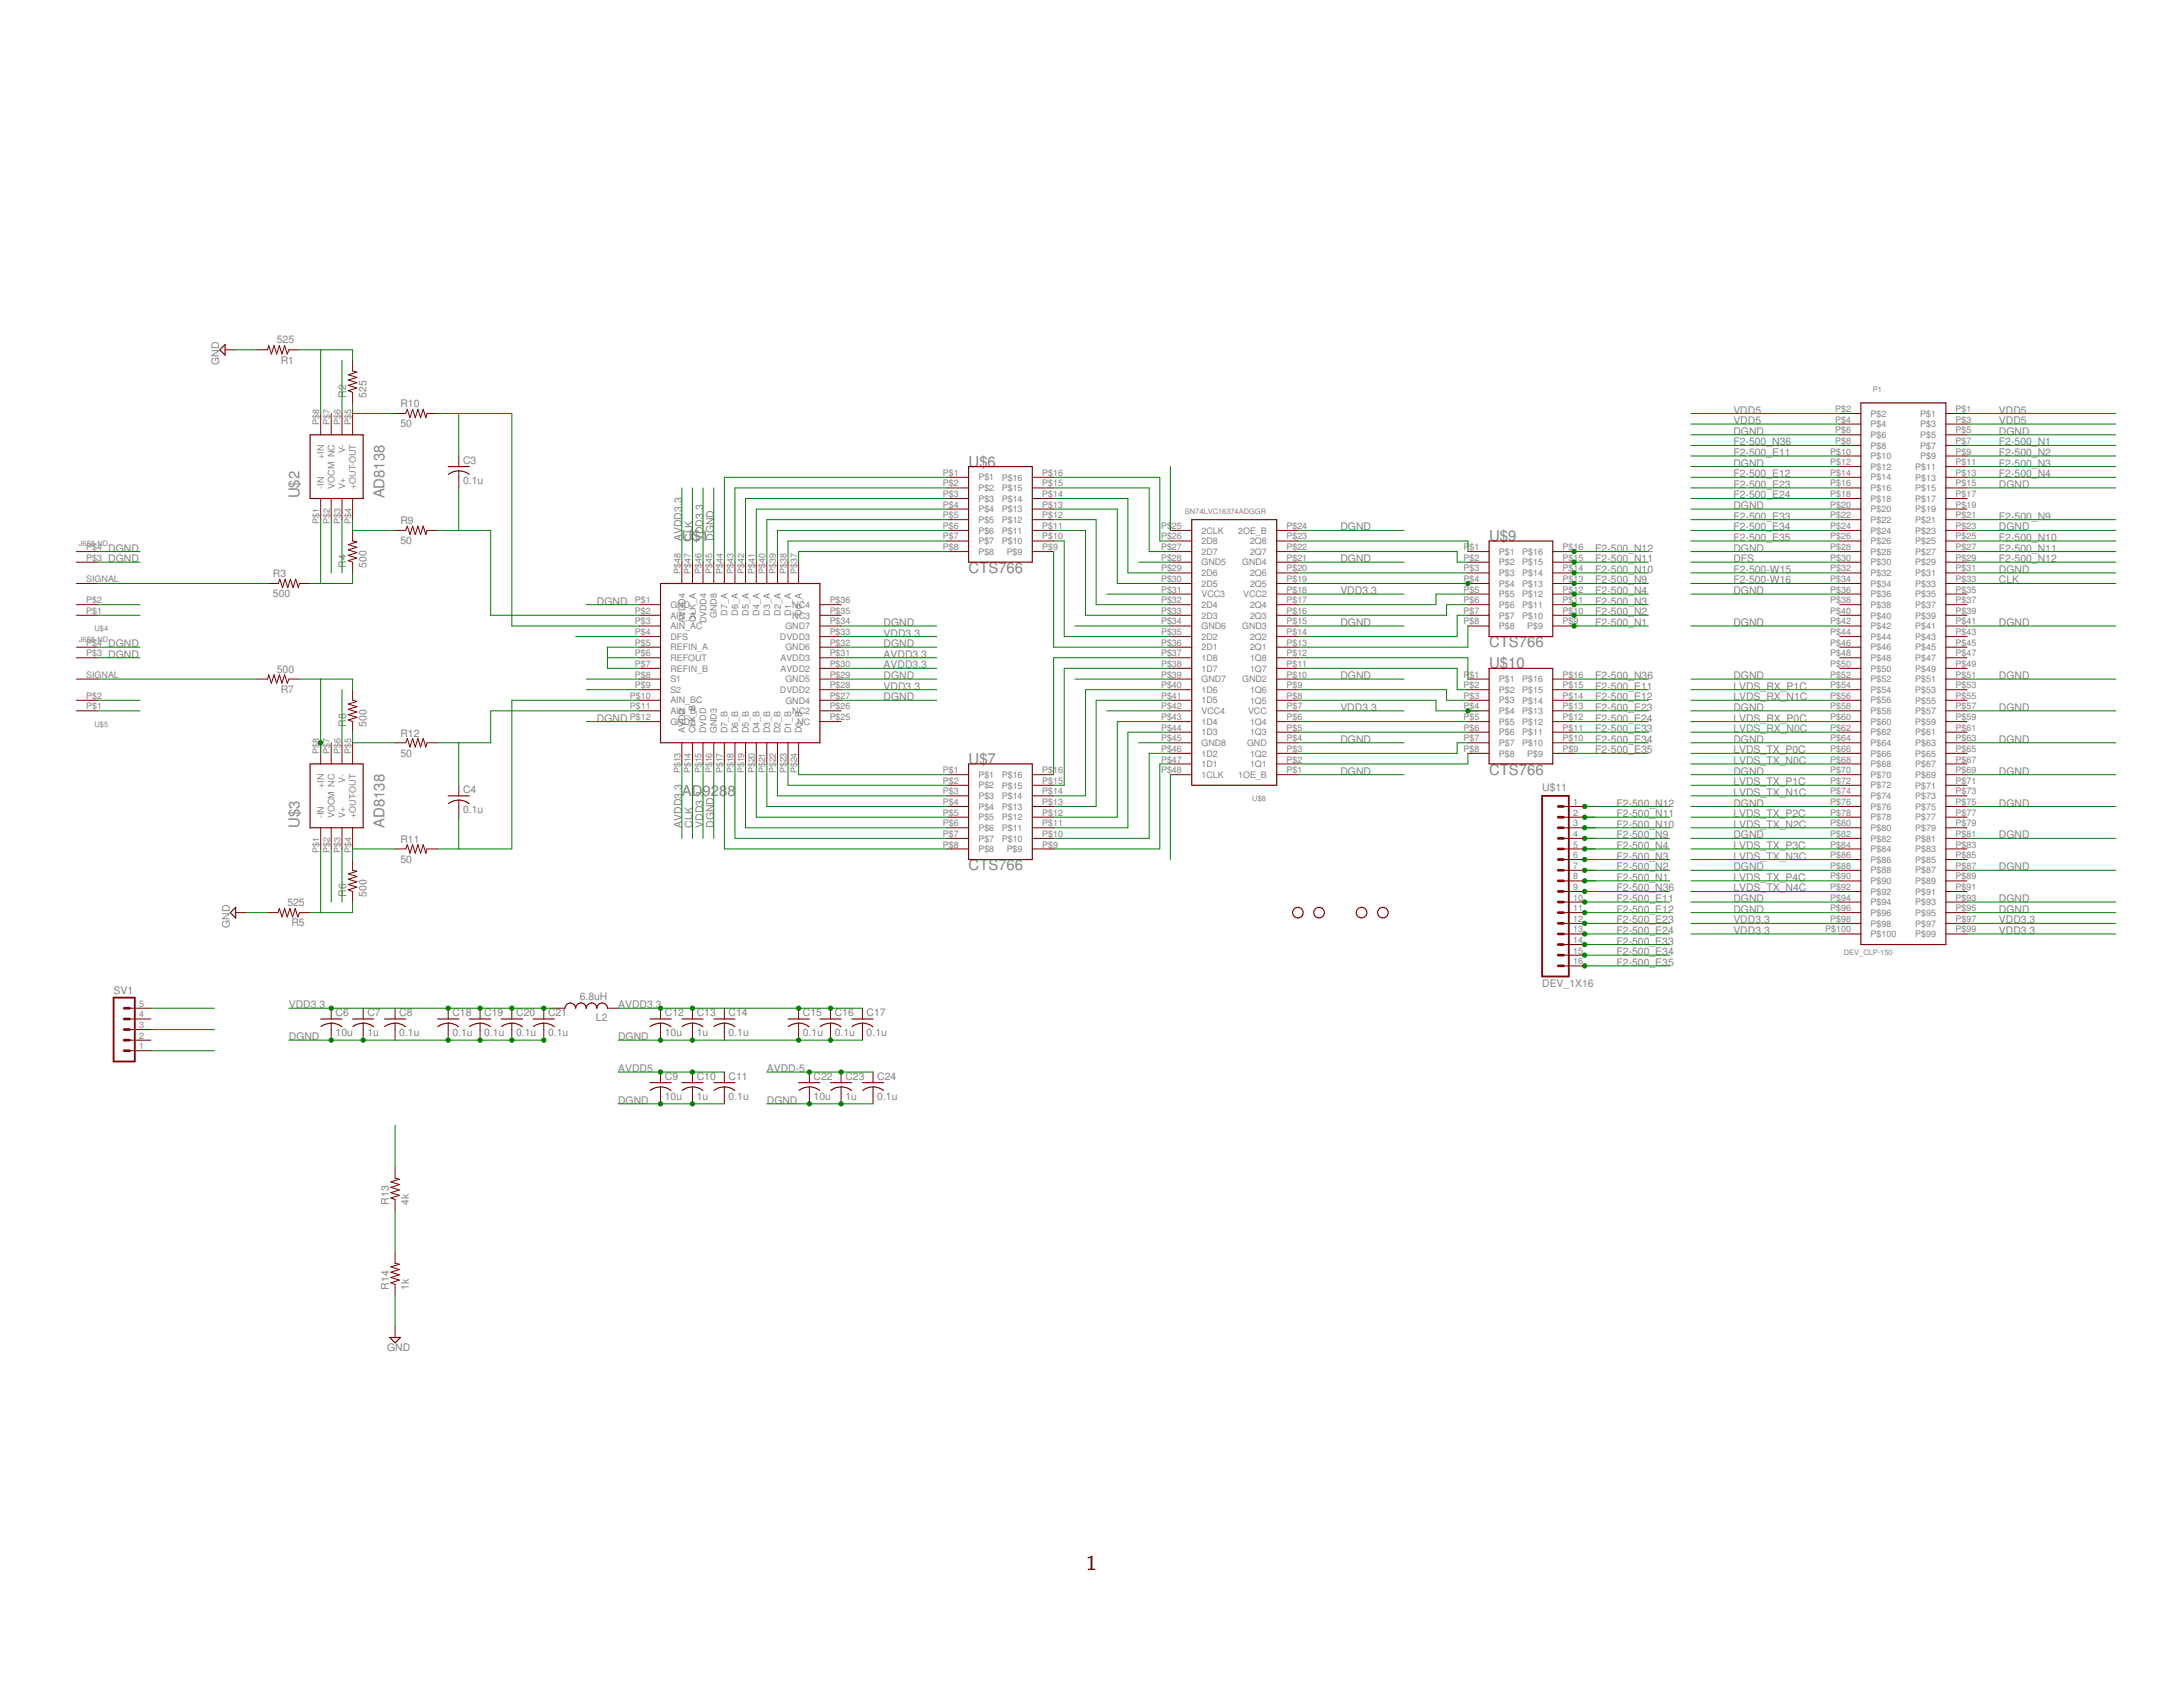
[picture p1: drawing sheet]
<svg xmlns="http://www.w3.org/2000/svg" width="279mm" height="216mm" viewBox="0 0 279 216" stroke-linecap="round" stroke-linejoin="round" font-family="sans-serif">
<defs><g id="words">
<text font-size="2.7" x="139" y="200.9">1</text>
<g font-size="1.9" fill="#808080">
<text x="124" y="59.7">U$6</text>
<text x="38.3" y="63.8" transform="rotate(-90 38.3 63.8)">U$2</text>
<text x="49.2" y="63.8" transform="rotate(-90 49.2 63.8)">AD8138</text>
<text x="87.3" y="69.2">U</text>
<text x="88.6" y="69.2">$1</text>
<text x="190.6" y="69.2">U$9</text>
<text x="124" y="73.3">CTS766</text>
<text x="190.6" y="82.8">CTS766</text>
<text x="190.6" y="85.5">U$10</text>
<text x="87.3" y="101.9">AD928</text>
<text x="93.1" y="101.9">8</text>
<text x="124" y="97.8">U$7</text>
<text x="190.6" y="99.1">CTS766</text>
<text x="38.3" y="105.9" transform="rotate(-90 38.3 105.9)">U$3</text>
<text x="49.2" y="105.9" transform="rotate(-90 49.2 105.9)">AD8138</text>
<text x="124" y="111.4">CTS766</text>
</g>
<g font-size="1.3" fill="#808080">
<text x="28.1" y="46.7" transform="rotate(-90 28.1 46.7)">GND</text>
<text x="35.4" y="44">525</text>
<text x="35.9" y="46.5">R1</text>
<text x="44.3" y="50.9" transform="rotate(-90 44.3 50.9)">R2</text>
<text x="46.9" y="50.9" transform="rotate(-90 46.9 50.9)">525</text>
<text x="51.2" y="52.1">R10</text>
<text x="221.9" y="52.9">VDD5</text>
<text x="255.8" y="52.9">VDD5</text>
<text x="51.2" y="54.7">50</text>
<text x="59.3" y="59.4">C3</text>
<text x="221.9" y="57">F2-500_N36</text>
<text x="221.9" y="58.4">F2-500_E11</text>
<text x="221.9" y="54.3">VDD5</text>
<text x="221.9" y="55.6">DGND</text>
<text x="221.9" y="59.7">DGND</text>
<text x="255.8" y="57">F2-500_N1</text>
<text x="255.8" y="58.4">F2-500_N2</text>
<text x="255.8" y="59.7">F2-500_N3</text>
<text x="255.8" y="54.3">VDD5</text>
<text x="255.8" y="55.6">DGND</text>
<text x="59.3" y="62">0.1u</text>
<text x="221.9" y="61.1">F2-500_E12</text>
<text x="221.9" y="62.4">F2-500_E23</text>
<text x="221.9" y="63.8">F2-500_E24</text>
<text x="221.9" y="65.2">DGND</text>
<text x="255.8" y="61.1">F2-500_N4</text>
<text x="255.8" y="62.4">DGND</text>
<text x="13.9" y="70.6">DGND</text>
<text x="13.9" y="72">DGND</text>
<text x="51.2" y="69.6">50</text>
<text x="51.2" y="67.1">R9</text>
<text x="87.3" y="69.2" transform="rotate(-90 87.3 69.2)">AVDD3.3</text>
<text x="88.6" y="69.2" transform="rotate(-90 88.6 69.2)">CLK</text>
<text x="90" y="69.2" transform="rotate(-90 90 69.2)">VDD3.3</text>
<text x="91.3" y="69.2" transform="rotate(-90 91.3 69.2)">DGND</text>
<text x="171.6" y="72">DGND</text>
<text x="171.6" y="67.9">DGND</text>
<text x="204.2" y="72">F2-500_N11</text>
<text x="204.2" y="70.6">F2-500_N12</text>
<text x="221.9" y="66.5">F2-500_E33</text>
<text x="221.9" y="67.9">F2-500_E34</text>
<text x="221.9" y="69.2">F2-500_E35</text>
<text x="221.9" y="72">DFS</text>
<text x="221.9" y="70.6">DGND</text>
<text x="255.8" y="70.6">F2-500_N11</text>
<text x="255.8" y="72">F2-500_N12</text>
<text x="255.8" y="69.2">F2-500_N10</text>
<text x="255.8" y="66.5">F2-500_N9</text>
<text x="255.8" y="67.9">DGND</text>
<text x="34.9" y="76.4">500</text>
<text x="34.9" y="73.9">R3</text>
<text x="44.3" y="72.6" transform="rotate(-90 44.3 72.6)">R4</text>
<text x="46.9" y="72.6" transform="rotate(-90 46.9 72.6)">500</text>
<text x="76.4" y="77.4">DGND</text>
<text x="171.6" y="76">VDD3.3</text>
<text x="204.2" y="77.4">F2-500_N3</text>
<text x="204.2" y="76">F2-500_N4</text>
<text x="204.2" y="73.3">F2-500_N10</text>
<text x="204.2" y="74.7">F2-500_N9</text>
<text x="221.9" y="76">DGND</text>
<text x="221.9" y="74.7">F2-500-W16</text>
<text x="221.9" y="73.3">F2-500-W15</text>
<text x="255.8" y="73.3">DGND</text>
<text x="255.8" y="74.7">CLK</text>
<text x="13.9" y="82.8">DGND</text>
<text x="113.1" y="81.5">VDD3.3</text>
<text x="113.1" y="80.1">DGND</text>
<text x="113.1" y="82.8">DGND</text>
<text x="171.6" y="80.1">DGND</text>
<text x="204.2" y="80.1">F2-500_N1</text>
<text x="204.2" y="78.7">F2-500_N2</text>
<text x="221.9" y="80.1">DGND</text>
<text x="255.8" y="80.1">DGND</text>
<text x="13.9" y="84.2">DGND</text>
<text x="35.4" y="86.1">500</text>
<text x="35.9" y="88.7">R7</text>
<text x="113.1" y="88.3">VDD3.3</text>
<text x="113.1" y="86.9">DGND</text>
<text x="113.1" y="89.6">DGND</text>
<text x="113.1" y="84.2">AVDD3.3</text>
<text x="113.1" y="85.5">AVDD3.3</text>
<text x="171.6" y="86.9">DGND</text>
<text x="204.2" y="86.9">F2-500_N36</text>
<text x="204.2" y="88.3">F2-500_E11</text>
<text x="204.2" y="89.6">F2-500_E12</text>
<text x="221.9" y="88.3">LVDS_RX_P1C</text>
<text x="221.9" y="89.6">LVDS_RX_N1C</text>
<text x="221.9" y="86.9">DGND</text>
<text x="255.8" y="86.9">DGND</text>
<text x="44.3" y="93" transform="rotate(-90 44.3 93)">R8</text>
<text x="46.9" y="93" transform="rotate(-90 46.9 93)">500</text>
<text x="51.2" y="94.3">R12</text>
<text x="76.4" y="92.3">DGND</text>
<text x="171.6" y="91">VDD3.3</text>
<text x="171.6" y="95.1">DGND</text>
<text x="204.2" y="91">F2-500_E23</text>
<text x="204.2" y="92.3">F2-500_E24</text>
<text x="204.2" y="93.7">F2-500_E33</text>
<text x="204.2" y="95.1">F2-500_E34</text>
<text x="221.9" y="92.3">LVDS_RX_P0C</text>
<text x="221.9" y="93.7">LVDS_RX_N0C</text>
<text x="221.9" y="91">DGND</text>
<text x="221.9" y="95.1">DGND</text>
<text x="255.8" y="91">DGND</text>
<text x="255.8" y="95.1">DGND</text>
<text x="51.2" y="96.8">50</text>
<text x="59.3" y="101.5">C4</text>
<text x="171.6" y="99.1">DGND</text>
<text x="197.4" y="101.2">U$11</text>
<text x="204.2" y="96.4">F2-500_E35</text>
<text x="221.9" y="96.4">LVDS_TX_P0C</text>
<text x="221.9" y="101.9">LVDS_TX_N1C</text>
<text x="221.9" y="97.8">LVDS_TX_N0C</text>
<text x="221.9" y="100.5">LVDS_TX_P1C</text>
<text x="221.9" y="99.1">DGND</text>
<text x="255.8" y="99.1">DGND</text>
<text x="51.2" y="107.9">R11</text>
<text x="59.3" y="104.1">0.1u</text>
<text x="87.3" y="105.9" transform="rotate(-90 87.3 105.9)">AVDD3.3</text>
<text x="88.6" y="105.9" transform="rotate(-90 88.6 105.9)">CLK</text>
<text x="90" y="105.9" transform="rotate(-90 90 105.9)">VDD3.3</text>
<text x="91.3" y="105.9" transform="rotate(-90 91.3 105.9)">DGND</text>
<text x="206.9" y="104.6">F2-500_N11</text>
<text x="206.9" y="103.2">F2-500_N12</text>
<text x="206.9" y="105.9">F2-500_N10</text>
<text x="206.9" y="107.3">F2-500_N9</text>
<text x="221.9" y="104.6">LVDS_TX_P2C</text>
<text x="221.9" y="105.9">LVDS_TX_N2C</text>
<text x="221.9" y="103.2">DGND</text>
<text x="221.9" y="107.3">DGND</text>
<text x="255.8" y="103.2">DGND</text>
<text x="255.8" y="107.3">DGND</text>
<text x="51.2" y="110.4">50</text>
<text x="206.9" y="112.7">F2-500_N1</text>
<text x="206.9" y="111.4">F2-500_N2</text>
<text x="206.9" y="110">F2-500_N3</text>
<text x="206.9" y="108.7">F2-500_N4</text>
<text x="221.9" y="112.7">LVDS_TX_P4C</text>
<text x="221.9" y="110">LVDS_TX_N3C</text>
<text x="221.9" y="108.7">LVDS_TX_P3C</text>
<text x="221.9" y="111.4">DGND</text>
<text x="255.8" y="111.4">DGND</text>
<text x="29.4" y="118.8" transform="rotate(-90 29.4 118.8)">GND</text>
<text x="36.8" y="116">525</text>
<text x="37.3" y="118.6">R5</text>
<text x="44.3" y="114.8" transform="rotate(-90 44.3 114.8)">R6</text>
<text x="46.9" y="114.8" transform="rotate(-90 46.9 114.8)">500</text>
<text x="206.9" y="114.1">F2-500_N36</text>
<text x="206.9" y="115.4">F2-500_E11</text>
<text x="206.9" y="116.8">F2-500_E12</text>
<text x="206.9" y="118.2">F2-500_E23</text>
<text x="206.9" y="119.5">F2-500_E24</text>
<text x="221.9" y="118.2">VDD3.3</text>
<text x="221.9" y="119.5">VDD3.3</text>
<text x="221.9" y="114.1">LVDS_TX_N4C</text>
<text x="221.9" y="116.8">DGND</text>
<text x="221.9" y="115.4">DGND</text>
<text x="255.8" y="118.2">VDD3.3</text>
<text x="255.8" y="119.5">VDD3.3</text>
<text x="255.8" y="116.8">DGND</text>
<text x="255.8" y="115.4">DGND</text>
<text x="206.9" y="120.9">F2-500_E33</text>
<text x="206.9" y="122.2">F2-500_E34</text>
<text x="206.9" y="123.6">F2-500_E35</text>
<text x="14.5" y="127.3">SV1</text>
<text x="37" y="129">VDD3.3</text>
<text x="43" y="130.1">C6</text>
<text x="47" y="130.1">C7</text>
<text x="51.1" y="130.1">C8</text>
<text x="57.9" y="130.1">C18</text>
<text x="62" y="130.1">C19</text>
<text x="66.1" y="130.1">C20</text>
<text x="70.1" y="130.1">C21</text>
<text x="74.2" y="128">6.8uH</text>
<text x="76.3" y="130.7">L2</text>
<text x="79.1" y="129">AVDD3.3</text>
<text x="85.1" y="130.1">C12</text>
<text x="89.2" y="130.1">C13</text>
<text x="93.3" y="130.1">C14</text>
<text x="102.8" y="130.1">C15</text>
<text x="106.8" y="130.1">C16</text>
<text x="110.9" y="130.1">C17</text>
<text x="197.4" y="126.3">DEV_1X16</text>
<text x="37" y="133.1">DGND</text>
<text x="43" y="132.6">10u</text>
<text x="47" y="132.6">1u</text>
<text x="51.1" y="132.6">0.1u</text>
<text x="57.9" y="132.6">0.1u</text>
<text x="62" y="132.6">0.1u</text>
<text x="66.1" y="132.6">0.1u</text>
<text x="70.1" y="132.6">0.1u</text>
<text x="79.1" y="133.1">DGND</text>
<text x="79.1" y="137.2">AVDD5</text>
<text x="85.1" y="132.6">10u</text>
<text x="89.2" y="132.6">1u</text>
<text x="93.3" y="132.6">0.1u</text>
<text x="98.1" y="137.2">AVDD-5</text>
<text x="102.8" y="132.6">0.1u</text>
<text x="106.8" y="132.6">0.1u</text>
<text x="110.9" y="132.6">0.1u</text>
<text x="79.1" y="141.3">DGND</text>
<text x="85.1" y="140.8">10u</text>
<text x="85.1" y="138.2">C9</text>
<text x="89.2" y="140.8">1u</text>
<text x="89.2" y="138.2">C10</text>
<text x="93.3" y="140.8">0.1u</text>
<text x="93.3" y="138.2">C11</text>
<text x="98.1" y="141.3">DGND</text>
<text x="104.1" y="140.8">10u</text>
<text x="104.1" y="138.2">C22</text>
<text x="108.2" y="140.8">1u</text>
<text x="108.2" y="138.2">C23</text>
<text x="112.3" y="140.8">0.1u</text>
<text x="112.3" y="138.2">C24</text>
<text x="49.8" y="154.2" transform="rotate(-90 49.8 154.2)">R13</text>
<text x="52.3" y="154.2" transform="rotate(-90 52.3 154.2)">4k</text>
<text x="49.8" y="165.1" transform="rotate(-90 49.8 165.1)">R14</text>
<text x="52.3" y="165.1" transform="rotate(-90 52.3 165.1)">1k</text>
<text x="49.5" y="172.9">GND</text>
</g>
<g font-size="1.1" fill="#808080">
<text x="234.9" y="52.7">P$2</text>
<text x="239.4" y="53.3">P$2</text>
<text x="245.8" y="53.3">P$1</text>
<text x="250.3" y="52.7">P$1</text>
<text x="40.9" y="54.4" transform="rotate(-90 40.9 54.4)">P$8</text>
<text x="41.5" y="58.7" transform="rotate(-90 41.5 58.7)">+IN</text>
<text x="42.2" y="54.4" transform="rotate(-90 42.2 54.4)">P$7</text>
<text x="43.6" y="54.4" transform="rotate(-90 43.6 54.4)">P$6</text>
<text x="44.2" y="58" transform="rotate(-90 44.2 58)">V-</text>
<text x="44.9" y="54.4" transform="rotate(-90 44.9 54.4)">P$5</text>
<text x="234.2" y="59.5">P$12</text>
<text x="234.2" y="58.2">P$10</text>
<text x="234.9" y="56.8">P$8</text>
<text x="234.9" y="55.5">P$6</text>
<text x="234.9" y="54.1">P$4</text>
<text x="239.4" y="58.8">P$10</text>
<text x="239.4" y="57.4">P$8</text>
<text x="239.4" y="56">P$6</text>
<text x="239.4" y="54.7">P$4</text>
<text x="245.8" y="54.7">P$3</text>
<text x="245.8" y="56.1">P$5</text>
<text x="245.8" y="57.4">P$7</text>
<text x="245.8" y="58.8">P$9</text>
<text x="250.3" y="54.1">P$3</text>
<text x="250.3" y="55.5">P$5</text>
<text x="250.3" y="56.8">P$7</text>
<text x="250.3" y="58.2">P$9</text>
<text x="250.3" y="59.5">P$11</text>
<text x="41.5" y="62.5" transform="rotate(-90 41.5 62.5)">-IN</text>
<text x="42.8" y="62.5" transform="rotate(-90 42.8 62.5)">VOCM NC</text>
<text x="44.2" y="62.5" transform="rotate(-90 44.2 62.5)">V+</text>
<text x="45.5" y="62.5" transform="rotate(-90 45.5 62.5)">+OUT-OUT</text>
<text x="120.7" y="60.9">P$1</text>
<text x="120.7" y="62.2">P$2</text>
<text x="120.7" y="63.6">P$3</text>
<text x="120.7" y="65">P$4</text>
<text x="125.2" y="61.5">P$1</text>
<text x="125.2" y="62.8">P$2</text>
<text x="125.2" y="64.2">P$3</text>
<text x="125.2" y="65.6">P$4</text>
<text x="128.2" y="65.6">P$13</text>
<text x="128.2" y="64.2">P$14</text>
<text x="128.2" y="62.9">P$15</text>
<text x="128.2" y="61.5">P$16</text>
<text x="133.4" y="65">P$13</text>
<text x="133.4" y="63.6">P$14</text>
<text x="133.4" y="62.2">P$15</text>
<text x="133.4" y="60.9">P$16</text>
<text x="234.2" y="65">P$20</text>
<text x="234.2" y="63.6">P$18</text>
<text x="234.2" y="62.2">P$16</text>
<text x="234.2" y="60.9">P$14</text>
<text x="239.4" y="65.6">P$20</text>
<text x="239.4" y="64.2">P$18</text>
<text x="239.4" y="62.8">P$16</text>
<text x="239.4" y="61.5">P$14</text>
<text x="239.4" y="60.1">P$12</text>
<text x="245.1" y="60.1">P$11</text>
<text x="245.1" y="61.5">P$13</text>
<text x="245.1" y="62.9">P$15</text>
<text x="245.1" y="64.2">P$17</text>
<text x="245.1" y="65.6">P$19</text>
<text x="250.3" y="60.9">P$13</text>
<text x="250.3" y="62.2">P$15</text>
<text x="250.3" y="63.6">P$17</text>
<text x="250.3" y="65">P$19</text>
<text x="11" y="71.8">P$3</text>
<text x="11" y="70.4">P$4</text>
<text x="40.9" y="67.1" transform="rotate(-90 40.9 67.1)">P$1</text>
<text x="42.2" y="67.1" transform="rotate(-90 42.2 67.1)">P$2</text>
<text x="43.6" y="67.1" transform="rotate(-90 43.6 67.1)">P$3</text>
<text x="44.9" y="67.1" transform="rotate(-90 44.9 67.1)">P$4</text>
<text x="120.7" y="66.3">P$5</text>
<text x="120.7" y="67.7">P$6</text>
<text x="120.7" y="69">P$7</text>
<text x="120.7" y="70.4">P$8</text>
<text x="125.2" y="66.9">P$5</text>
<text x="125.2" y="68.3">P$6</text>
<text x="125.2" y="69.6">P$7</text>
<text x="125.2" y="71">P$8</text>
<text x="128.2" y="69.7">P$10</text>
<text x="128.2" y="68.3">P$11</text>
<text x="128.2" y="66.9">P$12</text>
<text x="128.8" y="71">P$9</text>
<text x="133.4" y="70.4">P$9</text>
<text x="133.4" y="69">P$10</text>
<text x="133.4" y="67.7">P$11</text>
<text x="133.4" y="66.3">P$12</text>
<text x="148.6" y="67.7">P$</text>
<text x="148.6" y="69">P$26</text>
<text x="148.6" y="70.4">P$27</text>
<text x="148.6" y="71.8">P$28</text>
<text x="150" y="67.7">25</text>
<text x="153.8" y="68.3">2CLK</text>
<text x="153.8" y="69.6">2D8</text>
<text x="153.8" y="71">2D7</text>
<text x="158.5" y="68.3">2OE_B</text>
<text x="160" y="71">2Q7</text>
<text x="160" y="69.7">2Q8</text>
<text x="164.6" y="71.8">P$21</text>
<text x="164.6" y="70.4">P$22</text>
<text x="164.6" y="69">P$23</text>
<text x="164.6" y="67.7">P$24</text>
<text x="187.3" y="70.4">P$1</text>
<text x="187.3" y="71.8">P$2</text>
<text x="191.8" y="71">P$1</text>
<text x="194.8" y="71">P$16</text>
<text x="200" y="71.8">P$15</text>
<text x="200" y="70.4">P$16</text>
<text x="234.2" y="71.8">P$30</text>
<text x="234.2" y="70.4">P$28</text>
<text x="234.2" y="69">P$26</text>
<text x="234.2" y="67.7">P$24</text>
<text x="234.2" y="66.3">P$22</text>
<text x="239.4" y="71">P$28</text>
<text x="239.4" y="69.6">P$26</text>
<text x="239.4" y="68.3">P$24</text>
<text x="239.4" y="66.9">P$22</text>
<text x="245.1" y="66.9">P$21</text>
<text x="245.1" y="68.3">P$23</text>
<text x="245.1" y="69.7">P$25</text>
<text x="245.1" y="71">P$27</text>
<text x="250.3" y="66.3">P$21</text>
<text x="250.3" y="67.7">P$23</text>
<text x="250.3" y="69">P$25</text>
<text x="250.3" y="70.4">P$27</text>
<text x="250.3" y="71.8">P$29</text>
<text x="11" y="77.2">P$2</text>
<text x="11" y="74.5">SIGNAL</text>
<text x="81.3" y="77.2">P$1</text>
<text x="85.8" y="77.8">GND</text>
<text x="87.1" y="73.4" transform="rotate(-90 87.1 73.4)">P$48</text>
<text x="88.4" y="73.4" transform="rotate(-90 88.4 73.4)">P$47</text>
<text x="89.8" y="73.4" transform="rotate(-90 89.8 73.4)">P$46</text>
<text x="91.2" y="73.4" transform="rotate(-90 91.2 73.4)">P$45</text>
<text x="92.5" y="73.4" transform="rotate(-90 92.5 73.4)">P$44</text>
<text x="93.9" y="73.4" transform="rotate(-90 93.9 73.4)">P$43</text>
<text x="95.2" y="73.4" transform="rotate(-90 95.2 73.4)">P$42</text>
<text x="96.6" y="73.4" transform="rotate(-90 96.6 73.4)">P$41</text>
<text x="98" y="73.4" transform="rotate(-90 98 73.4)">P$40</text>
<text x="99.3" y="73.4" transform="rotate(-90 99.3 73.4)">P$39</text>
<text x="100.7" y="73.4" transform="rotate(-90 100.7 73.4)">P$38</text>
<text x="101.4" y="77.8">NC4</text>
<text x="102" y="73.4" transform="rotate(-90 102 73.4)">P$37</text>
<text x="106.2" y="77.2">P$36</text>
<text x="148.6" y="73.1">P$29</text>
<text x="148.6" y="74.5">P$30</text>
<text x="148.6" y="75.8">P$31</text>
<text x="148.6" y="77.2">P$32</text>
<text x="153.8" y="72.4">GND5</text>
<text x="153.8" y="73.7">2D6</text>
<text x="153.8" y="75.1">2D5</text>
<text x="153.8" y="76.4">VCC3</text>
<text x="153.8" y="77.8">2D4</text>
<text x="159" y="72.4">GND4</text>
<text x="159.1" y="76.4">VCC2</text>
<text x="160" y="77.8">2Q4</text>
<text x="160" y="75.1">2Q5</text>
<text x="160" y="73.7">2Q6</text>
<text x="164.6" y="77.2">P$17</text>
<text x="164.6" y="75.8">P$18</text>
<text x="164.6" y="74.5">P$19</text>
<text x="164.6" y="73.1">P$20</text>
<text x="187.3" y="73.1">P$3</text>
<text x="187.3" y="74.5">P$4</text>
<text x="187.3" y="75.8">P$5</text>
<text x="187.3" y="77.2">P$6</text>
<text x="191.8" y="72.4">P$2</text>
<text x="191.8" y="73.7">P$3</text>
<text x="191.8" y="75.1">P$4</text>
<text x="191.8" y="76.4">P$5</text>
<text x="191.8" y="77.8">P$6</text>
<text x="194.8" y="77.8">P$11</text>
<text x="194.8" y="76.4">P$12</text>
<text x="194.8" y="75.1">P$13</text>
<text x="194.8" y="73.7">P$14</text>
<text x="194.8" y="72.4">P$15</text>
<text x="200" y="77.2">P$11</text>
<text x="200" y="75.8">P$12</text>
<text x="200" y="74.5">P$13</text>
<text x="200" y="73.1">P$14</text>
<text x="234.2" y="77.2">P$38</text>
<text x="234.2" y="75.8">P$36</text>
<text x="234.2" y="74.5">P$34</text>
<text x="234.2" y="73.1">P$32</text>
<text x="239.4" y="77.8">P$38</text>
<text x="239.4" y="76.4">P$36</text>
<text x="239.4" y="75.1">P$34</text>
<text x="239.4" y="73.7">P$32</text>
<text x="239.4" y="72.4">P$30</text>
<text x="245.1" y="72.4">P$29</text>
<text x="245.1" y="73.7">P$31</text>
<text x="245.1" y="75.1">P$33</text>
<text x="245.1" y="76.4">P$35</text>
<text x="245.1" y="77.8">P$37</text>
<text x="250.3" y="73.1">P$31</text>
<text x="250.3" y="74.5">P$33</text>
<text x="250.3" y="75.8">P$35</text>
<text x="250.3" y="77.2">P$37</text>
<text x="11" y="78.6">P$1</text>
<text x="11" y="84">P$3</text>
<text x="11" y="82.6">P$4</text>
<text x="81.3" y="78.6">P$2</text>
<text x="81.3" y="79.9">P$3</text>
<text x="81.3" y="81.3">P$4</text>
<text x="81.3" y="82.6">P$5</text>
<text x="81.3" y="84">P$6</text>
<text x="85.8" y="79.2">AIN_A</text>
<text x="85.8" y="80.5">AIN_AC</text>
<text x="85.8" y="81.9">DFS</text>
<text x="85.8" y="83.2">REFIN_A</text>
<text x="87.7" y="79.7" transform="rotate(-90 87.7 79.7)">AVDD4</text>
<text x="89" y="79.5" transform="rotate(-90 89 79.5)">CLK_A</text>
<text x="90.4" y="79.8" transform="rotate(-90 90.4 79.8)">DVDD4</text>
<text x="91.8" y="79.1" transform="rotate(-90 91.8 79.1)">GND8</text>
<text x="93.1" y="78.8" transform="rotate(-90 93.1 78.8)">D7_A</text>
<text x="94.5" y="78.8" transform="rotate(-90 94.5 78.8)">D6_A</text>
<text x="95.8" y="78.8" transform="rotate(-90 95.8 78.8)">D5_A</text>
<text x="97.2" y="78.8" transform="rotate(-90 97.2 78.8)">D4_A</text>
<text x="98.6" y="78.8" transform="rotate(-90 98.6 78.8)">D3_A</text>
<text x="99.8" y="81.9">DVDD3</text>
<text x="99.9" y="78.8" transform="rotate(-90 99.9 78.8)">D2_A</text>
<text x="100.5" y="83.2">GND6</text>
<text x="100.5" y="80.5">GND7</text>
<text x="101.3" y="78.8" transform="rotate(-90 101.3 78.8)">D1_A</text>
<text x="101.4" y="79.2">NC3</text>
<text x="102.6" y="78.8" transform="rotate(-90 102.6 78.8)">D0_A</text>
<text x="106.2" y="84">P$31</text>
<text x="106.2" y="82.6">P$32</text>
<text x="106.2" y="81.3">P$33</text>
<text x="106.2" y="79.9">P$34</text>
<text x="106.2" y="78.6">P$35</text>
<text x="148.6" y="78.6">P$33</text>
<text x="148.6" y="79.9">P$34</text>
<text x="148.6" y="81.3">P$35</text>
<text x="148.6" y="82.6">P$36</text>
<text x="148.6" y="84">P$37</text>
<text x="153.8" y="79.2">2D3</text>
<text x="153.8" y="80.5">GND6</text>
<text x="153.8" y="81.9">2D2</text>
<text x="153.8" y="83.2">2D1</text>
<text x="159" y="80.5">GND3</text>
<text x="160" y="83.2">2Q1</text>
<text x="160" y="81.9">2Q2</text>
<text x="160" y="79.2">2Q3</text>
<text x="164.6" y="84">P$12</text>
<text x="164.6" y="82.6">P$13</text>
<text x="164.6" y="81.3">P$14</text>
<text x="164.6" y="79.9">P$15</text>
<text x="164.6" y="78.6">P$16</text>
<text x="187.3" y="78.6">P$7</text>
<text x="187.3" y="79.9">P$8</text>
<text x="191.8" y="79.2">P$7</text>
<text x="191.8" y="80.5">P$8</text>
<text x="194.8" y="79.2">P$10</text>
<text x="195.5" y="80.5">P$9</text>
<text x="200" y="79.9">P$9</text>
<text x="200" y="78.6">P$10</text>
<text x="234.2" y="84">P$48</text>
<text x="234.2" y="82.6">P$46</text>
<text x="234.2" y="81.3">P$44</text>
<text x="234.2" y="79.9">P$42</text>
<text x="234.2" y="78.6">P$40</text>
<text x="239.4" y="83.2">P$46</text>
<text x="239.4" y="81.9">P$44</text>
<text x="239.4" y="80.5">P$42</text>
<text x="239.4" y="79.2">P$40</text>
<text x="245.1" y="79.2">P$39</text>
<text x="245.1" y="80.5">P$41</text>
<text x="245.1" y="81.9">P$43</text>
<text x="245.1" y="83.2">P$45</text>
<text x="250.3" y="78.6">P$39</text>
<text x="250.3" y="79.9">P$41</text>
<text x="250.3" y="81.3">P$43</text>
<text x="250.3" y="82.6">P$45</text>
<text x="250.3" y="84">P$47</text>
<text x="11" y="89.4">P$2</text>
<text x="11" y="86.7">SIGNAL</text>
<text x="80.6" y="89.4">P$10</text>
<text x="81.3" y="85.4">P$7</text>
<text x="81.3" y="86.7">P$8</text>
<text x="81.3" y="88.1">P$9</text>
<text x="85.8" y="84.6">REFOUT</text>
<text x="85.8" y="86">REFIN_B</text>
<text x="85.8" y="87.3">S1</text>
<text x="85.8" y="88.7">S2</text>
<text x="99.8" y="88.7">DVDD2</text>
<text x="99.9" y="86">AVDD2</text>
<text x="99.9" y="84.6">AVDD3</text>
<text x="100.5" y="87.3">GND5</text>
<text x="106.2" y="89.4">P$27</text>
<text x="106.2" y="88.1">P$28</text>
<text x="106.2" y="86.7">P$29</text>
<text x="106.2" y="85.4">P$30</text>
<text x="148.6" y="85.4">P$38</text>
<text x="148.6" y="86.7">P$39</text>
<text x="148.6" y="88.1">P$40</text>
<text x="148.6" y="89.4">P$41</text>
<text x="153.8" y="84.6">1D8</text>
<text x="153.8" y="86">1D7</text>
<text x="153.8" y="87.3">GND7</text>
<text x="153.8" y="88.7">1D6</text>
<text x="159" y="87.3">GND2</text>
<text x="160" y="88.7">1Q6</text>
<text x="160" y="86">1Q7</text>
<text x="160" y="84.6">1Q8</text>
<text x="164.6" y="89.4">P$8</text>
<text x="164.6" y="88.1">P$9</text>
<text x="164.6" y="86.7">P$10</text>
<text x="164.6" y="85.4">P$11</text>
<text x="187.3" y="86.7">P</text>
<text x="187.3" y="88.1">P$2</text>
<text x="187.3" y="89.4">P$3</text>
<text x="188.1" y="86.7">$1</text>
<text x="191.8" y="87.3">P$1</text>
<text x="191.8" y="88.7">P$2</text>
<text x="194.8" y="88.7">P$15</text>
<text x="194.8" y="87.3">P$16</text>
<text x="200" y="89.4">P$14</text>
<text x="200" y="88.1">P$15</text>
<text x="200" y="86.7">P$16</text>
<text x="234.2" y="89.4">P$56</text>
<text x="234.2" y="88.1">P$54</text>
<text x="234.2" y="86.7">P$52</text>
<text x="234.2" y="85.4">P$50</text>
<text x="239.4" y="88.7">P$54</text>
<text x="239.4" y="87.3">P$52</text>
<text x="239.4" y="86">P$50</text>
<text x="239.4" y="84.6">P$48</text>
<text x="245.1" y="84.6">P$47</text>
<text x="245.1" y="86">P$49</text>
<text x="245.1" y="87.3">P$51</text>
<text x="245.1" y="88.7">P$53</text>
<text x="250.3" y="85.4">P$49</text>
<text x="250.3" y="86.7">P$51</text>
<text x="250.3" y="88.1">P$53</text>
<text x="250.3" y="89.4">P$55</text>
<text x="11" y="90.8">P$1</text>
<text x="80.6" y="90.8">P$11</text>
<text x="80.6" y="92.2">P$12</text>
<text x="85.8" y="90">AIN_BC</text>
<text x="85.8" y="91.4">AIN_B</text>
<text x="85.8" y="92.7">GND2</text>
<text x="87.7" y="93.8" transform="rotate(-90 87.7 93.8)">AVDD</text>
<text x="89" y="93.8" transform="rotate(-90 89 93.8)">CLK_B</text>
<text x="90.4" y="93.8" transform="rotate(-90 90.4 93.8)">DVDD</text>
<text x="91.8" y="93.8" transform="rotate(-90 91.8 93.8)">GND3</text>
<text x="93.1" y="93.8" transform="rotate(-90 93.1 93.8)">D7_B</text>
<text x="94.5" y="93.8" transform="rotate(-90 94.5 93.8)">D6_B</text>
<text x="95.8" y="93.8" transform="rotate(-90 95.8 93.8)">D5_B</text>
<text x="97.2" y="93.8" transform="rotate(-90 97.2 93.8)">D4_B</text>
<text x="98.6" y="93.8" transform="rotate(-90 98.6 93.8)">D3_B</text>
<text x="99.9" y="93.8" transform="rotate(-90 99.9 93.8)">D2_B</text>
<text x="100.5" y="90">GND4</text>
<text x="101.3" y="93.8" transform="rotate(-90 101.3 93.8)">D1_B</text>
<text x="101.4" y="91.4">NC2</text>
<text x="102" y="92.8">NC</text>
<text x="102.6" y="93.8" transform="rotate(-90 102.6 93.8)">D0_B</text>
<text x="106.2" y="92.2">P$25</text>
<text x="106.2" y="90.8">P$26</text>
<text x="148.6" y="90.8">P$42</text>
<text x="148.6" y="92.2">P$43</text>
<text x="148.6" y="93.5">P$44</text>
<text x="148.6" y="94.9">P$45</text>
<text x="153.8" y="90">1D5</text>
<text x="153.8" y="91.4">VCC4</text>
<text x="153.8" y="92.7">1D4</text>
<text x="153.8" y="94.1">1D3</text>
<text x="153.8" y="95.5">GND8</text>
<text x="159.6" y="95.5">GND</text>
<text x="159.7" y="91.4">VCC</text>
<text x="160" y="94.1">1Q3</text>
<text x="160" y="92.8">1Q4</text>
<text x="160" y="90">1Q5</text>
<text x="164.6" y="94.9">P$4</text>
<text x="164.6" y="93.5">P$5</text>
<text x="164.6" y="92.2">P$6</text>
<text x="164.6" y="90.8">P$7</text>
<text x="187.3" y="90.8">P$4</text>
<text x="187.3" y="92.2">P$5</text>
<text x="187.3" y="93.5">P$6</text>
<text x="187.3" y="94.9">P$7</text>
<text x="191.8" y="90">P$3</text>
<text x="191.8" y="91.4">P$4</text>
<text x="191.8" y="92.7">P$5</text>
<text x="191.8" y="94.1">P$6</text>
<text x="191.8" y="95.5">P$7</text>
<text x="194.8" y="95.5">P$10</text>
<text x="194.8" y="94.1">P$11</text>
<text x="194.8" y="92.8">P$12</text>
<text x="194.8" y="91.4">P$13</text>
<text x="194.8" y="90">P$14</text>
<text x="200" y="94.9">P$10</text>
<text x="200" y="93.5">P$11</text>
<text x="200" y="92.2">P$12</text>
<text x="200" y="90.8">P$13</text>
<text x="234.2" y="94.9">P$64</text>
<text x="234.2" y="93.5">P$62</text>
<text x="234.2" y="92.2">P$60</text>
<text x="234.2" y="90.8">P$58</text>
<text x="239.4" y="95.5">P$64</text>
<text x="239.4" y="94.1">P$62</text>
<text x="239.4" y="92.7">P$60</text>
<text x="239.4" y="91.4">P$58</text>
<text x="239.4" y="90">P$56</text>
<text x="245.1" y="90">P$55</text>
<text x="245.1" y="91.4">P$57</text>
<text x="245.1" y="92.8">P$59</text>
<text x="245.1" y="94.1">P$61</text>
<text x="245.1" y="95.5">P$63</text>
<text x="250.3" y="90.8">P$57</text>
<text x="250.3" y="92.2">P$59</text>
<text x="250.3" y="93.5">P$61</text>
<text x="250.3" y="94.9">P$63</text>
<text x="40.9" y="96.5" transform="rotate(-90 40.9 96.5)">P$8</text>
<text x="41.5" y="100.8" transform="rotate(-90 41.5 100.8)">+IN</text>
<text x="42.2" y="96.5" transform="rotate(-90 42.2 96.5)">P$7</text>
<text x="43.6" y="96.5" transform="rotate(-90 43.6 96.5)">P$6</text>
<text x="44.2" y="100.2" transform="rotate(-90 44.2 100.2)">V-</text>
<text x="44.9" y="96.5" transform="rotate(-90 44.9 96.5)">P$5</text>
<text x="87.1" y="99" transform="rotate(-90 87.1 99)">P$13</text>
<text x="88.4" y="99" transform="rotate(-90 88.4 99)">P$14</text>
<text x="89.8" y="99" transform="rotate(-90 89.8 99)">P$15</text>
<text x="91.2" y="99" transform="rotate(-90 91.2 99)">P$16</text>
<text x="92.5" y="99" transform="rotate(-90 92.5 99)">P$17</text>
<text x="93.9" y="99" transform="rotate(-90 93.9 99)">P$18</text>
<text x="95.2" y="99" transform="rotate(-90 95.2 99)">P$19</text>
<text x="96.6" y="99" transform="rotate(-90 96.6 99)">P$20</text>
<text x="98" y="99" transform="rotate(-90 98 99)">P$21</text>
<text x="99.3" y="99" transform="rotate(-90 99.3 99)">P$22</text>
<text x="100.7" y="99" transform="rotate(-90 100.7 99)">P$23</text>
<text x="102" y="99" transform="rotate(-90 102 99)">P$24</text>
<text x="120.7" y="98.9">P$1</text>
<text x="120.7" y="100.3">P$2</text>
<text x="120.7" y="101.7">P$3</text>
<text x="125.2" y="99.5">P$1</text>
<text x="125.2" y="100.9">P$2</text>
<text x="128.2" y="100.9">P$15</text>
<text x="128.2" y="99.6">P$16</text>
<text x="133.4" y="101.7">P$14</text>
<text x="133.4" y="100.3">P$15</text>
<text x="133.4" y="98.9">P$16</text>
<text x="148.6" y="96.2">P$46</text>
<text x="148.6" y="97.6">P$47</text>
<text x="148.6" y="98.9">P$48</text>
<text x="153.8" y="96.8">1D2</text>
<text x="153.8" y="98.2">1D1</text>
<text x="153.8" y="99.5">1CLK</text>
<text x="158.5" y="99.6">1OE_B</text>
<text x="160" y="98.2">1Q1</text>
<text x="160" y="96.8">1Q2</text>
<text x="164.6" y="98.9">P$1</text>
<text x="164.6" y="97.6">P$2</text>
<text x="164.6" y="96.2">P$3</text>
<text x="187.3" y="96.2">P$8</text>
<text x="191.8" y="96.8">P$8</text>
<text x="195.5" y="96.8">P$9</text>
<text x="200" y="96.2">P$9</text>
<text x="234.2" y="101.7">P$74</text>
<text x="234.2" y="100.3">P$72</text>
<text x="234.2" y="98.9">P$70</text>
<text x="234.2" y="97.6">P$68</text>
<text x="234.2" y="96.2">P$66</text>
<text x="239.4" y="100.9">P$72</text>
<text x="239.4" y="99.5">P$70</text>
<text x="239.4" y="98.2">P$68</text>
<text x="239.4" y="96.8">P$66</text>
<text x="245.1" y="96.8">P$65</text>
<text x="245.1" y="98.2">P$67</text>
<text x="245.1" y="99.6">P$69</text>
<text x="245.1" y="100.9">P$71</text>
<text x="250.3" y="96.2">P$65</text>
<text x="250.3" y="97.6">P$67</text>
<text x="250.3" y="98.9">P$69</text>
<text x="250.3" y="100.3">P$71</text>
<text x="250.3" y="101.7">P$73</text>
<text x="41.5" y="104.7" transform="rotate(-90 41.5 104.7)">-IN</text>
<text x="42.8" y="104.7" transform="rotate(-90 42.8 104.7)">VOCM NC</text>
<text x="44.2" y="104.7" transform="rotate(-90 44.2 104.7)">V+</text>
<text x="45.5" y="104.7" transform="rotate(-90 45.5 104.7)">+OUT-OUT</text>
<text x="120.7" y="103">P$4</text>
<text x="120.7" y="104.4">P$5</text>
<text x="120.7" y="105.7">P$6</text>
<text x="120.7" y="107.1">P$7</text>
<text x="125.2" y="102.3">P$3</text>
<text x="125.2" y="103.6">P$4</text>
<text x="125.2" y="105">P$5</text>
<text x="125.2" y="106.3">P$6</text>
<text x="125.2" y="107.7">P$7</text>
<text x="128.2" y="107.7">P$10</text>
<text x="128.2" y="106.4">P$11</text>
<text x="128.2" y="105">P$12</text>
<text x="128.2" y="103.6">P$13</text>
<text x="128.2" y="102.3">P$14</text>
<text x="133.4" y="107.1">P$10</text>
<text x="133.4" y="105.7">P$11</text>
<text x="133.4" y="104.4">P$12</text>
<text x="133.4" y="103">P$13</text>
<text x="201.4" y="103">1</text>
<text x="201.4" y="104.4">2</text>
<text x="201.4" y="105.7">3</text>
<text x="201.4" y="107.1">4</text>
<text x="234.2" y="107.1">P$82</text>
<text x="234.2" y="105.7">P$80</text>
<text x="234.2" y="104.4">P$78</text>
<text x="234.2" y="103">P$76</text>
<text x="239.4" y="107.7">P$82</text>
<text x="239.4" y="106.3">P$80</text>
<text x="239.4" y="105">P$78</text>
<text x="239.4" y="103.6">P$76</text>
<text x="239.4" y="102.3">P$74</text>
<text x="245.1" y="102.3">P$73</text>
<text x="245.1" y="103.6">P$75</text>
<text x="245.1" y="105">P$77</text>
<text x="245.1" y="106.4">P$79</text>
<text x="245.1" y="107.7">P$81</text>
<text x="250.3" y="103">P$75</text>
<text x="250.3" y="104.4">P$77</text>
<text x="250.3" y="105.7">P$79</text>
<text x="250.3" y="107.1">P$81</text>
<text x="40.9" y="109.2" transform="rotate(-90 40.9 109.2)">P$1</text>
<text x="42.2" y="109.2" transform="rotate(-90 42.2 109.2)">P$2</text>
<text x="43.6" y="109.2" transform="rotate(-90 43.6 109.2)">P$3</text>
<text x="44.9" y="109.2" transform="rotate(-90 44.9 109.2)">P$4</text>
<text x="120.7" y="108.5">P$8</text>
<text x="125.2" y="109.1">P$8</text>
<text x="128.8" y="109.1">P$9</text>
<text x="133.4" y="108.5">P$9</text>
<text x="201.4" y="108.5">5</text>
<text x="201.4" y="109.8">6</text>
<text x="201.4" y="111.2">7</text>
<text x="201.4" y="112.5">8</text>
<text x="201.4" y="113.9">9</text>
<text x="234.2" y="113.9">P$92</text>
<text x="234.2" y="112.5">P$90</text>
<text x="234.2" y="111.2">P$88</text>
<text x="234.2" y="109.8">P$86</text>
<text x="234.2" y="108.5">P$84</text>
<text x="239.4" y="113.1">P$90</text>
<text x="239.4" y="111.8">P$88</text>
<text x="239.4" y="110.4">P$86</text>
<text x="239.4" y="109.1">P$84</text>
<text x="245.1" y="109.1">P$83</text>
<text x="245.1" y="110.4">P$85</text>
<text x="245.1" y="111.8">P$87</text>
<text x="245.1" y="113.1">P$89</text>
<text x="250.3" y="108.5">P$83</text>
<text x="250.3" y="109.8">P$85</text>
<text x="250.3" y="111.2">P$87</text>
<text x="250.3" y="112.5">P$89</text>
<text x="250.3" y="113.9">P$91</text>
<text x="201.4" y="115.3">10</text>
<text x="201.4" y="116.6">11</text>
<text x="201.4" y="118">12</text>
<text x="201.4" y="119.3">13</text>
<text x="233.6" y="119.3">P$100</text>
<text x="234.2" y="118">P$98</text>
<text x="234.2" y="116.6">P$96</text>
<text x="234.2" y="115.3">P$94</text>
<text x="239.4" y="119.9">P$100</text>
<text x="239.4" y="118.6">P$98</text>
<text x="239.4" y="117.2">P$96</text>
<text x="239.4" y="115.9">P$94</text>
<text x="239.4" y="114.5">P$92</text>
<text x="245.1" y="114.5">P$91</text>
<text x="245.1" y="115.9">P$93</text>
<text x="245.1" y="117.2">P$95</text>
<text x="245.1" y="118.6">P$97</text>
<text x="245.1" y="119.9">P$99</text>
<text x="250.3" y="115.3">P$93</text>
<text x="250.3" y="116.6">P$95</text>
<text x="250.3" y="118">P$97</text>
<text x="250.3" y="119.3">P$99</text>
<text x="201.4" y="120.7">14</text>
<text x="201.4" y="122.1">15</text>
<text x="201.4" y="123.4">16</text>
<text x="17.8" y="131.6">3</text>
<text x="17.8" y="130.2">4</text>
<text x="17.8" y="128.9">5</text>
<text x="17.8" y="134.3">1</text>
<text x="17.8" y="132.9">2</text>
</g>
<g font-size="1" fill="#808080">
<text x="239.7" y="50.2">P1</text>
<text x="151.7" y="65.8">SN74LVC16374ADGGR</text>
<text x="10.1" y="69.9">J658-ND</text>
<text x="10.1" y="82.1">J658-ND</text>
<text x="12.1" y="80.8">U$4</text>
<text x="12.1" y="93">U$5</text>
<text x="160.3" y="102.5">U$8</text>
<text x="236" y="122.2">DEV_CLP-150</text>
</g>
</g></defs>
<g fill="none" stroke="#800000" stroke-width=".15">
<path d="M28.8 44.1v1.3l-.7-.6zM39.7 55.6h6.8v8.2h-6.8zM57.4 59.7h2.7M124 59.7h8.1v12.2h-8.1zM238.2 51.6h10.8v69.3h-10.8zM57.4 60.7a2.19 2.19 0 0 1 2.6 0M84.5 74.7h20.4v20.4h-20.4zM152.5 66.5h10.9v34h-10.9zM190.6 69.2h8.1v12.3h-8.1zM39.7 97.8h6.8v8.1h-6.8zM124 97.8h8.1v12.2h-8.1zM190.6 85.5h8.1v12.3h-8.1z"/>
<path d="M29.5 116.8l.7-.7v1.4zM57.4 101.9h2.7M57.4 102.8a2.11 2.11 0 0 1 2.6 0M41 130.4h2.8M41.1 131.4a2.15 2.15 0 0 1 2.6 0M45.1 130.4h2.7M45.2 131.4a2.15 2.15 0 0 1 2.6 0M49.2 130.4h2.7M49.2 131.4a2.18 2.18 0 0 1 2.7 0M56 130.4h2.7M56 131.4a2.15 2.15 0 0 1 2.7 0M60.1 130.4h2.7"/>
<path d="M60.1 131.4a2.18 2.18 0 0 1 2.7 0M64.2 130.4h2.7M64.2 131.4a2.15 2.15 0 0 1 2.6 0M68.2 130.4h2.8M68.3 131.4a2.15 2.15 0 0 1 2.6 0M72.3 129a.69 .69 0 0 1 .7-.6 .69 .69 0 0 1 .7 .6 .68 .68 0 0 1 .7-.6 .68 .68 0 0 1 .6 .6 .68 .68 0 0 1 .7-.6 .68 .68 0 0 1 .7 .6 .68 .68 0 0 1 .7-.6 .68 .68 0 0 1 .6 .6M83.2 130.4h2.7M83.2 138.6h2.7M83.2 139.6a2.11 2.11 0 0 1 2.7 0M83.2 131.4a2.15 2.15 0 0 1 2.7 0M87.3 130.4h2.7M87.3 138.6h2.7"/>
<path d="M87.3 139.6a2.11 2.11 0 0 1 2.7 0M87.3 131.4a2.15 2.15 0 0 1 2.7 0M91.4 130.4h2.7M91.4 138.6h2.7M91.4 139.6a2.14 2.14 0 0 1 2.6 0M91.4 131.4a2.18 2.18 0 0 1 2.6 0M100.9 130.4h2.7M100.9 131.4a2.15 2.15 0 0 1 2.6 0M102.2 138.6h2.7M102.3 139.6a2.14 2.14 0 0 1 2.6 0M104.9 130.4h2.8M105 131.4a2.15 2.15 0 0 1 2.6 0"/>
<path d="M106.3 138.6h2.7M106.3 139.6a2.11 2.11 0 0 1 2.7 0M109 130.4h2.7M109.1 131.4a2.18 2.18 0 0 1 2.6 0M110.4 138.6h2.7M110.4 139.6a2.11 2.11 0 0 1 2.7 0M49.9 171.2h1.3l-.6 .7z"/>
<circle cx="166.1" cy="116.8" r=".68"/>
<circle cx="168.8" cy="116.8" r=".68"/>
<circle cx="174.3" cy="116.8" r=".68"/>
<circle cx="177" cy="116.8" r=".68"/>
</g>
<g fill="none" stroke="#800000" stroke-width=".13">
<path d="M28.8 44.8h1.4M32.9 44.8h1.3l.2-.6 .3 1.1 .4-1.1 .3 1.1 .4-1.1 .3 1.1 .3-1.1 .4 1.1 .2-.5h1.3M41 52.9v2.7M42.4 52.9v2.7M43.8 52.9v2.7M45.1 46.1v1.4l.6 .1-1.1 .4 1.1 .3-1.1 .3 1.1 .4-1.1 .3 1.1 .4-1.1 .3 .5 .2v1.4M45.1 52.9v2.7M50.6 52.9h1.3l.2-.5 .4 1.1 .3-1.1 .3 1.1 .4-1.1 .3 1.1 .4-1.1 .3 1.1 .2-.6h1.3M58.7 58.4v1.3M235.5 52.9h2.7M235.5 54.3h2.7M235.5 55.6h2.7"/>
<path d="M235.5 57h2.7M235.5 58.4h2.7M235.5 59.7h2.7M249 52.9h2.8M249 54.3h2.8M249 55.6h2.8M249 57h2.8M249 58.4h2.8M249 59.7h2.8M9.8 70.6h2.7M9.8 71.9h2.7M9.8 74.7h2.7"/>
<path d="M9.8 77.4h2.7M9.8 78.7h2.7M34.2 74.7h1.4l.2-.6 .4 1.1 .3-1.1 .3 1.1 .4-1.1 .3 1.1 .3-1.1 .4 1.1 .1-.5h1.4M41 63.8v2.7M42.4 63.8v2.7M43.8 63.8v2.7M45.1 63.8v2.7M45.1 67.9v1.3l.6 .2-1.1 .3 1.1 .3-1.1 .4 1.1 .3-1.1 .4 1.1 .3-1.1 .4 .5 .1v1.4M50.6 67.9h1.3l.2-.6 .4 1.1 .3-1.1 .3 1.1 .4-1.1 .3 1.1 .4-1.1 .3 1.1 .2-.5h1.3M58.7 60.3v2.1M81.8 77.4h2.7M81.8 78.7h2.7"/>
<path d="M87.3 71.9v2.8M88.6 71.9v2.8M90 71.9v2.8M91.4 71.9v2.8M92.7 71.9v2.8M94.1 71.9v2.8M95.4 71.9v2.8M96.8 71.9v2.8M98.1 71.9v2.8M99.5 71.9v2.8M100.9 71.9v2.8M102.2 71.9v2.8"/>
<path d="M104.9 77.4h2.8M104.9 78.7h2.8M121.3 61.1h2.7M121.3 62.4h2.7M121.3 63.8h2.7M121.3 65.2h2.7M121.3 66.5h2.7M121.3 67.9h2.7M121.3 69.2h2.7M121.3 70.6h2.7M132.1 61.1h2.8M132.1 62.4h2.8"/>
<path d="M132.1 63.8h2.8M132.1 65.2h2.8M132.1 66.5h2.8M132.1 67.9h2.8M132.1 69.2h2.8M132.1 70.6h2.8M149.8 67.9h2.7M149.8 69.2h2.7M149.8 70.6h2.7M149.8 71.9h2.7M149.8 73.3h2.7M149.8 74.7h2.7"/>
<path d="M149.8 76h2.7M149.8 77.4h2.7M149.8 78.7h2.7M163.4 67.9h2.7M163.4 69.2h2.7M163.4 70.6h2.7M163.4 71.9h2.7M163.4 73.3h2.7M163.4 74.7h2.7M163.4 76h2.7M163.4 77.4h2.7M163.4 78.7h2.7"/>
<path d="M187.9 70.6h2.7M187.9 71.9h2.7M187.9 73.3h2.7M187.9 74.7h2.7M187.9 76h2.7M187.9 77.4h2.7M187.9 78.7h2.7M198.7 70.6h2.8M198.7 71.9h2.8M198.7 73.3h2.8M198.7 74.7h2.8M198.7 76h2.8"/>
<path d="M198.7 77.4h2.8M198.7 78.7h2.8M235.5 61.1h2.7M235.5 62.4h2.7M235.5 63.8h2.7M235.5 65.2h2.7M235.5 66.5h2.7M235.5 67.9h2.7M235.5 69.2h2.7M235.5 70.6h2.7M235.5 71.9h2.7M235.5 73.3h2.7"/>
<path d="M235.5 74.7h2.7M235.5 76h2.7M235.5 77.4h2.7M235.5 78.7h2.7M249 61.1h2.8M249 62.4h2.8M249 63.8h2.8M249 65.2h2.8M249 66.5h2.8M249 67.9h2.8M249 69.2h2.8M249 70.6h2.8"/>
<path d="M249 71.9h2.8M249 73.3h2.8M249 74.7h2.8M249 76h2.8M249 77.4h2.8M249 78.7h2.8M9.8 82.8h2.7M9.8 84.2h2.7M9.8 86.9h2.7M9.8 89.6h2.7M9.8 91h2.7M32.9 86.9h1.3l.2-.5 .3 1 .4-1 .3 1 .4-1 .3 1 .3-1 .4 1 .2-.5h1.3"/>
<path d="M41 95.1v2.7M42.4 95.1v2.7M43.8 95.1v2.7M45.1 88.3v1.3l.6 .2-1.1 .3 1.1 .3-1.1 .4 1.1 .3-1.1 .4 1.1 .3-1.1 .3 .5 .3v1.3M45.1 95.1v2.7M50.6 95.1h1.3l.2-.6 .4 1.1 .3-1.1 .3 1.1 .4-1.1 .3 1.1 .4-1.1 .3 1.1 .2-.5h1.3M81.8 80.1h2.7M81.8 81.5h2.7M81.8 82.8h2.7M81.8 84.2h2.7M81.8 85.5h2.7M81.8 86.9h2.7"/>
<path d="M81.8 88.3h2.7M81.8 89.6h2.7M81.8 91h2.7M81.8 92.4h2.7M87.3 95.1v2.7M88.6 95.1v2.7M90 95.1v2.7M91.4 95.1v2.7M92.7 95.1v2.7M94.1 95.1v2.7M95.4 95.1v2.7M96.8 95.1v2.7"/>
<path d="M98.1 95.1v2.7M99.5 95.1v2.7M100.9 95.1v2.7M102.2 95.1v2.7M104.9 80.1h2.8M104.9 81.5h2.8M104.9 82.8h2.8M104.9 84.2h2.8M104.9 85.5h2.8M104.9 86.9h2.8M104.9 88.3h2.8M104.9 89.6h2.8"/>
<path d="M104.9 91h2.8M104.9 92.4h2.8M121.3 99.1h2.7M132.1 99.1h2.8M149.8 80.1h2.7M149.8 81.5h2.7M149.8 82.8h2.7M149.8 84.2h2.7M149.8 85.5h2.7M149.8 86.9h2.7M149.8 88.3h2.7M149.8 89.6h2.7"/>
<path d="M149.8 91h2.7M149.8 92.4h2.7M149.8 93.7h2.7M149.8 95.1h2.7M149.8 96.4h2.7M149.8 97.8h2.7M149.8 99.1h2.7M163.4 80.1h2.7M163.4 81.5h2.7M163.4 82.8h2.7M163.4 84.2h2.7M163.4 85.5h2.7"/>
<path d="M163.4 86.9h2.7M163.4 88.3h2.7M163.4 89.6h2.7M163.4 91h2.7M163.4 92.4h2.7M163.4 93.7h2.7M163.4 95.1h2.7M163.4 96.4h2.7M163.4 97.8h2.7M163.4 99.1h2.7M187.9 80.1h2.7M187.9 86.9h2.7"/>
<path d="M187.9 88.3h2.7M187.9 89.6h2.7M187.9 91h2.7M187.9 92.4h2.7M187.9 93.7h2.7M187.9 95.1h2.7M187.9 96.4h2.7M198.7 80.1h2.8M198.7 86.9h2.8M198.7 88.3h2.8M198.7 89.6h2.8M198.7 91h2.8"/>
<path d="M198.7 92.4h2.8M198.7 93.7h2.8M198.7 95.1h2.8M198.7 96.4h2.8M235.5 80.1h2.7M235.5 81.5h2.7M235.5 82.8h2.7M235.5 84.2h2.7M235.5 85.5h2.7M235.5 86.9h2.7M235.5 88.3h2.7M235.5 89.6h2.7"/>
<path d="M235.5 91h2.7M235.5 92.4h2.7M235.5 93.7h2.7M235.5 95.1h2.7M235.5 96.4h2.7M235.5 97.8h2.7M235.5 99.1h2.7M249 80.1h2.8M249 81.5h2.8M249 82.8h2.8M249 84.2h2.8M249 85.5h2.8"/>
<path d="M249 86.9h2.8M249 88.3h2.8M249 89.6h2.8M249 91h2.8M249 92.4h2.8M249 93.7h2.8M249 95.1h2.8M249 96.4h2.8M249 97.8h2.8M249 99.1h2.8M30.2 116.8h1.3M34.2 116.8h1.4l.2-.5 .3 1 .3-1 .4 1 .3-1 .3 1 .4-1 .3 1 .2-.5h1.4"/>
<path d="M41 105.9v2.7M42.4 105.9v2.7M43.8 105.9v2.7M45.1 105.9v2.7M45.1 110v1.4l.6 .1-1.1 .3 1.1 .4-1.1 .3 1.1 .4-1.1 .3 1.1 .3-1.1 .4 .5 .2v1.3M50.6 108.6h1.3l.2-.5 .4 1.1 .3-1.1 .3 1.1 .4-1.1 .3 1.1 .4-1.1 .3 1.1 .2-.6h1.3M58.7 100.5v1.4M58.7 102.4v2.2M121.3 100.5h2.7M121.3 101.9h2.7M121.3 103.2h2.7M121.3 104.6h2.7"/>
<path d="M121.3 105.9h2.7M121.3 107.3h2.7M121.3 108.6h2.7M132.1 100.5h2.8M132.1 101.9h2.8M132.1 103.2h2.8M132.1 104.6h2.8M132.1 105.9h2.8M132.1 107.3h2.8M132.1 108.6h2.8M200.1 103.2h2.7M200.1 104.6h2.7"/>
<path d="M200.1 105.9h2.7M200.1 107.3h2.7M200.1 108.6h2.7M200.1 110h2.7M200.1 111.4h2.7M200.1 112.7h2.7M200.1 114.1h2.7M200.1 115.4h2.7M200.1 116.8h2.7M200.1 118.2h2.7M200.1 119.5h2.7M235.5 100.5h2.7"/>
<path d="M235.5 101.9h2.7M235.5 103.2h2.7M235.5 104.6h2.7M235.5 105.9h2.7M235.5 107.3h2.7M235.5 108.6h2.7M235.5 110h2.7M235.5 111.4h2.7M235.5 112.7h2.7M235.5 114.1h2.7M235.5 115.4h2.7M235.5 116.8h2.7"/>
<path d="M235.5 118.2h2.7M235.5 119.5h2.7M249 100.5h2.8M249 101.9h2.8M249 103.2h2.8M249 104.6h2.8M249 105.9h2.8M249 107.3h2.8M249 108.6h2.8M249 110h2.8M249 111.4h2.8M249 112.7h2.8"/>
<path d="M249 114.1h2.8M249 115.4h2.8M249 116.8h2.8M249 118.2h2.8M249 119.5h2.8M16.6 129h2.7M16.6 134.5h2.7M16.6 133.1h2.7M16.6 131.8h2.7M16.6 130.4h2.7M42.4 129v1.4M42.4 130.9v2.2"/>
<path d="M46.5 129v1.4M46.5 130.9v2.2M50.6 129v1.4M50.6 130.9v2.2M57.4 129v1.4M57.4 130.9v2.2M61.4 129v1.4M61.4 130.9v2.2M65.5 129v1.4M65.5 130.9v2.2M69.6 129v1.4M69.6 130.9v2.2"/>
<path d="M71 129h1.3M77.7 129h1.4M84.5 129v1.4M84.5 130.9v2.2M84.5 137.2v1.4M84.5 139.1v2.2M88.6 129v1.4M88.6 130.9v2.2M88.6 137.2v1.4M88.6 139.1v2.2M92.7 129v1.4M92.7 130.9v2.2"/>
<path d="M92.7 137.2v1.4M92.7 139.1v2.2M102.2 129v1.4M102.2 130.9v2.2M103.6 137.2v1.4M103.6 139.1v2.2M106.3 129v1.4M106.3 130.9v2.2M107.7 137.2v1.4M107.7 139.1v2.2M110.4 129v1.4M110.4 130.9v2.2"/>
<path d="M111.7 137.2v1.4M111.7 139.1v2.2M200.1 120.9h2.7M200.1 122.2h2.7M200.1 123.6h2.7M50.6 149.4v1.4l.5 .1-1.1 .4 1.1 .3-1.1 .4 1.1 .3-1.1 .3 1.1 .4-1.1 .3 .6 .2v1.4M50.6 160.3v1.4l.5 .1-1.1 .3 1.1 .4-1.1 .3 1.1 .4-1.1 .3 1.1 .3-1.1 .4 .6 .2v1.3M50.6 169.8v1.4"/>
</g>
<path d="M197.4 101.9h3.4v23.1h-3.4zM14.5 127.7h2.8v8.1h-2.8z" fill="none" stroke="#800000" stroke-width=".23"/>
<g fill="none" stroke="#800000" stroke-width=".34">
<path d="M199.4 105.9h.7M199.4 104.6h.7M199.4 103.2h.7M199.4 108.6h.7M199.4 107.3h.7M199.4 110h.7M199.4 111.4h.7M199.4 112.7h.7M199.4 114.1h.7M199.4 115.4h.7M199.4 119.5h.7M199.4 118.2h.7"/>
<path d="M199.4 116.8h.7M15.9 131.8h.7M15.9 133.1h.7M15.9 134.5h.7M15.9 129h.7M15.9 130.4h.7M199.4 120.9h.7M199.4 122.2h.7M199.4 123.6h.7"/>
</g>
<g fill="none" stroke="#008000" stroke-width=".13">
<path d="M30.2 44.8h2.7M38.3 44.8h6.8v1.3M41 44.8v8.1M43.8 46.1v6.8M45.1 51.6v1.3h5.5M56 52.9h9.5v27.2h16.3M58.7 52.9v5.5M149.8 59.7v8.2M216.4 57h19.1M216.4 58.4h19.1M216.4 59.7h19.1M216.4 52.9h19.1"/>
<path d="M216.4 54.3h19.1M216.4 55.6h19.1M251.8 57h19M251.8 58.4h19M251.8 59.7h19M251.8 52.9h19M251.8 54.3h19M251.8 55.6h19M12.5 70.6h5.4M12.5 71.9h5.4M12.5 78.7h5.4M12.5 77.4h5.4"/>
<path d="M12.5 74.7h21.7M41 66.5v8.2M42.4 66.5v6.8M43.8 66.5v6.8M45.1 66.5v1.4h5.5M45.1 73.3v1.4h-5.4M56 67.9h6.8v10.8h19M58.7 62.4v5.5M75 77.4h6.8M87.3 62.4v9.5M88.6 62.4v9.5M90 62.4v9.5"/>
<path d="M91.4 62.4v9.5M121.3 70.6h-19.1v1.3M121.3 61.1h-28.6v10.8M121.3 62.4h-27.2v9.5M121.3 63.8h-25.9v8.1M121.3 66.5h-23.2v5.4M121.3 67.9h-21.8v4M121.3 69.2h-20.4v2.7M121.3 65.2h-24.5v6.7M134.9 62.4h12.2v8.2h2.7M134.9 67.9h4v10.8h10.9M134.9 66.5h5.4v10.9h9.5"/>
<path d="M134.9 61.1h13.5v8.1h1.4M134.9 69.2h1.3v12.3h13.6M134.9 63.8h9.5v9.5h5.4M134.9 65.2h8.1v9.5h6.8M134.9 70.6v12.2h14.9M141.6 76h8.2M145.7 71.9h4.1M166.1 70.6h20.4v1.3h1.4M166.1 71.9h13.6M166.1 76h13.6M166.1 67.9h13.6M166.1 69.2h21.8v1.4"/>
<path d="M166.1 73.3h21.8M166.1 74.7h21.8M187.9 77.4h-2.8v1.3h-19M187.9 78.7h-1.4v2.8h-20.4M187.9 76h-4.1v1.4h-17.7M201.5 70.6h9.5M201.5 71.9h9.5M201.5 78.7h9.5M201.5 77.4h9.5M201.5 76h9.5M201.5 73.3h9.5M201.5 74.7h9.5"/>
<path d="M216.4 70.6h19.1M216.4 71.9h19.1M216.4 61.1h19.1M216.4 76h19.1M216.4 62.4h19.1M216.4 63.8h19.1M216.4 66.5h19.1M216.4 67.9h19.1M216.4 69.2h19.1M216.4 73.3h19.1M216.4 74.7h19.1M216.4 65.2h19.1"/>
<path d="M251.8 70.6h19M251.8 71.9h19M251.8 61.1h19M251.8 62.4h19M251.8 66.5h19M251.8 67.9h19M251.8 69.2h19M251.8 73.3h19M251.8 74.7h19M12.5 86.9h20.4M12.5 91h5.4M12.5 89.6h5.4"/>
<path d="M12.5 84.2h5.4M12.5 82.8h5.4M38.3 86.9h6.8v1.4M41 86.9v9.5M43.8 88.3v6.8M45.1 93.7v1.4h5.5M58.7 95.1v5.4M73.7 81.5h8.1M75 86.9h6.8M75 88.3h6.8M75 92.4h6.8M77.7 84.2h4.1"/>
<path d="M81.8 89.6h-16.3v19h-9.5M81.8 91h-19v4.1h-6.8M81.8 82.8h-4.1v2.7h4.1M87.3 97.8v9.5M88.6 97.8v9.5M90 97.8v9.5M91.4 97.8v9.5M92.7 97.8v10.8h28.6M94.1 97.8v9.5h27.2M95.4 97.8v8.1h25.9M96.8 97.8v6.8h24.5M98.1 97.8v5.4h23.2"/>
<path d="M99.5 97.8v4.1h21.8M100.9 97.8v2.7h20.4M102.2 97.8v1.3h19.1M107.7 80.1h12.2M107.7 86.9h12.2M107.7 88.3h12.2M107.7 81.5h12.2M107.7 89.6h12.2M107.7 85.5h12.2M107.7 84.2h12.2M107.7 82.8h12.2M137.6 80.1h12.2"/>
<path d="M137.6 86.9h12.2M141.6 91h8.2M145.7 95.1h4.1M149.8 92.4h-6.8v12.2h-8.1M149.8 88.3h-10.9v13.6h-4M149.8 97.8h-1.4v10.8h-13.5M149.8 89.6h-9.5v13.6h-5.4M149.8 93.7h-5.4v12.2h-9.5M149.8 96.4h-2.7v10.9h-12.2M149.8 85.5h-13.6v15h-1.3M149.8 84.2h-14.9v14.9M149.8 99.1v10.9"/>
<path d="M166.1 80.1h13.6M166.1 86.9h13.6M166.1 88.3h19v1.3h2.8M166.1 85.5h20.4v2.8h1.4M166.1 91h13.6M166.1 89.6h17.7v1.4h5.4M166.1 92.4h21.8M166.1 93.7h21.8M166.1 95.1h13.6M166.1 84.2h21.8v2.7M166.1 99.1h13.6M187.9 95.1h-1.4v1.3h-20.4"/>
<path d="M187.9 96.4v1.4h-21.8M187.9 80.1v2.7h-21.8M201.5 80.1h9.5M201.5 86.9h9.5M201.5 88.3h9.5M201.5 91h9.5M201.5 89.6h9.5M201.5 92.4h9.5M201.5 93.7h9.5M201.5 95.1h9.5M201.5 96.4h9.5M216.4 80.1h19.1"/>
<path d="M216.4 86.9h19.1M216.4 88.3h19.1M216.4 91h19.1M216.4 89.6h19.1M216.4 92.4h19.1M216.4 93.7h19.1M216.4 95.1h19.1M216.4 96.4h19.1M216.4 97.8h19.1M216.4 99.1h19.1M251.8 80.1h19M251.8 86.9h19"/>
<path d="M251.8 91h19M251.8 95.1h19M251.8 99.1h19M31.5 116.8h2.7M41 108.6v8.2M42.4 108.6v6.8M43.8 108.6v6.8M45.1 115.4v1.4h-5.4M50.6 108.6h-5.5v1.4M58.7 104.6v4M202.8 104.6h10.9M202.8 112.7h10.9"/>
<path d="M202.8 114.1h10.9M202.8 111.4h10.9M202.8 115.4h10.9M202.8 110h10.9M202.8 108.6h10.9M202.8 103.2h10.9M202.8 118.2h10.9M202.8 119.5h10.9M202.8 116.8h10.9M202.8 105.9h10.9M202.8 107.3h10.9M216.4 104.6h19.1"/>
<path d="M216.4 112.7h19.1M216.4 114.1h19.1M216.4 111.4h19.1M216.4 115.4h19.1M216.4 110h19.1M216.4 108.6h19.1M216.4 103.2h19.1M216.4 118.2h19.1M216.4 119.5h19.1M216.4 116.8h19.1M216.4 105.9h19.1M216.4 101.9h19.1"/>
<path d="M216.4 107.3h19.1M216.4 100.5h19.1M251.8 111.4h19M251.8 115.4h19M251.8 103.2h19M251.8 118.2h19M251.8 119.5h19M251.8 116.8h19M251.8 107.3h19M19.3 129h8.2M19.3 131.8h8.2M19.3 134.5h8.2"/>
<path d="M37 129h34M37 133.1h32.6M79.1 129h31.3M79.1 133.1h31.3M79.1 137.2h13.6M98.1 137.2h13.6M202.8 120.9h10.9M202.8 122.2h10.9M202.8 123.6h10.9M50.6 144v5.4M50.6 154.9v5.4M79.1 141.3h13.6"/>
<path d="M98.1 141.3h13.6M50.6 165.7v4.1"/>
</g>
<g fill="#008000" stroke="#008000" stroke-width=".13">
<circle cx="201.5" cy="71.9" r=".28"/>
<circle cx="202.8" cy="104.6" r=".28"/>
<circle cx="201.5" cy="80.1" r=".28"/>
<circle cx="202.8" cy="112.7" r=".28"/>
<circle cx="202.8" cy="114.1" r=".28"/>
<circle cx="201.5" cy="78.7" r=".28"/>
<circle cx="202.8" cy="111.4" r=".28"/>
<circle cx="202.8" cy="115.4" r=".28"/>
<circle cx="201.5" cy="77.4" r=".28"/>
<circle cx="202.8" cy="110" r=".28"/>
<circle cx="201.5" cy="76" r=".28"/>
<circle cx="202.8" cy="108.6" r=".28"/>
<circle cx="201.5" cy="70.6" r=".28"/>
<circle cx="202.8" cy="103.2" r=".28"/>
<circle cx="42.4" cy="129" r=".28"/>
<circle cx="57.4" cy="129" r=".28"/>
<circle cx="61.4" cy="129" r=".28"/>
<circle cx="65.5" cy="129" r=".28"/>
<circle cx="69.6" cy="129" r=".28"/>
<circle cx="202.8" cy="116.8" r=".28"/>
<circle cx="202.8" cy="118.2" r=".28"/>
<circle cx="202.8" cy="119.5" r=".28"/>
<circle cx="202.8" cy="120.9" r=".28"/>
<circle cx="202.8" cy="122.2" r=".28"/>
<circle cx="202.8" cy="123.6" r=".28"/>
<circle cx="201.5" cy="73.3" r=".28"/>
<circle cx="202.8" cy="105.9" r=".28"/>
<circle cx="201.5" cy="74.7" r=".28"/>
<circle cx="202.8" cy="107.3" r=".28"/>
<circle cx="41" cy="95.1" r=".28"/>
<circle cx="42.4" cy="133.1" r=".28"/>
<circle cx="46.5" cy="133.1" r=".28"/>
<circle cx="57.4" cy="133.1" r=".28"/>
<circle cx="61.4" cy="133.1" r=".28"/>
<circle cx="65.5" cy="133.1" r=".28"/>
<circle cx="69.6" cy="133.1" r=".28"/>
<circle cx="84.5" cy="141.3" r=".28"/>
<circle cx="88.6" cy="141.3" r=".28"/>
<circle cx="84.5" cy="133.1" r=".28"/>
<circle cx="88.6" cy="133.1" r=".28"/>
<circle cx="102.2" cy="133.1" r=".28"/>
<circle cx="106.3" cy="133.1" r=".28"/>
<circle cx="103.6" cy="141.3" r=".28"/>
<circle cx="107.7" cy="141.3" r=".28"/>
<circle cx="84.5" cy="137.2" r=".28"/>
<circle cx="88.6" cy="137.2" r=".28"/>
<circle cx="84.5" cy="129" r=".28"/>
<circle cx="88.6" cy="129" r=".28"/>
<circle cx="102.2" cy="129" r=".28"/>
<circle cx="106.3" cy="129" r=".28"/>
<circle cx="103.6" cy="137.2" r=".28"/>
<circle cx="107.7" cy="137.2" r=".28"/>
<circle cx="187.9" cy="74.7" r=".28"/>
<circle cx="187.9" cy="91" r=".28"/>
</g>
<use href="#words"/>
</svg>
